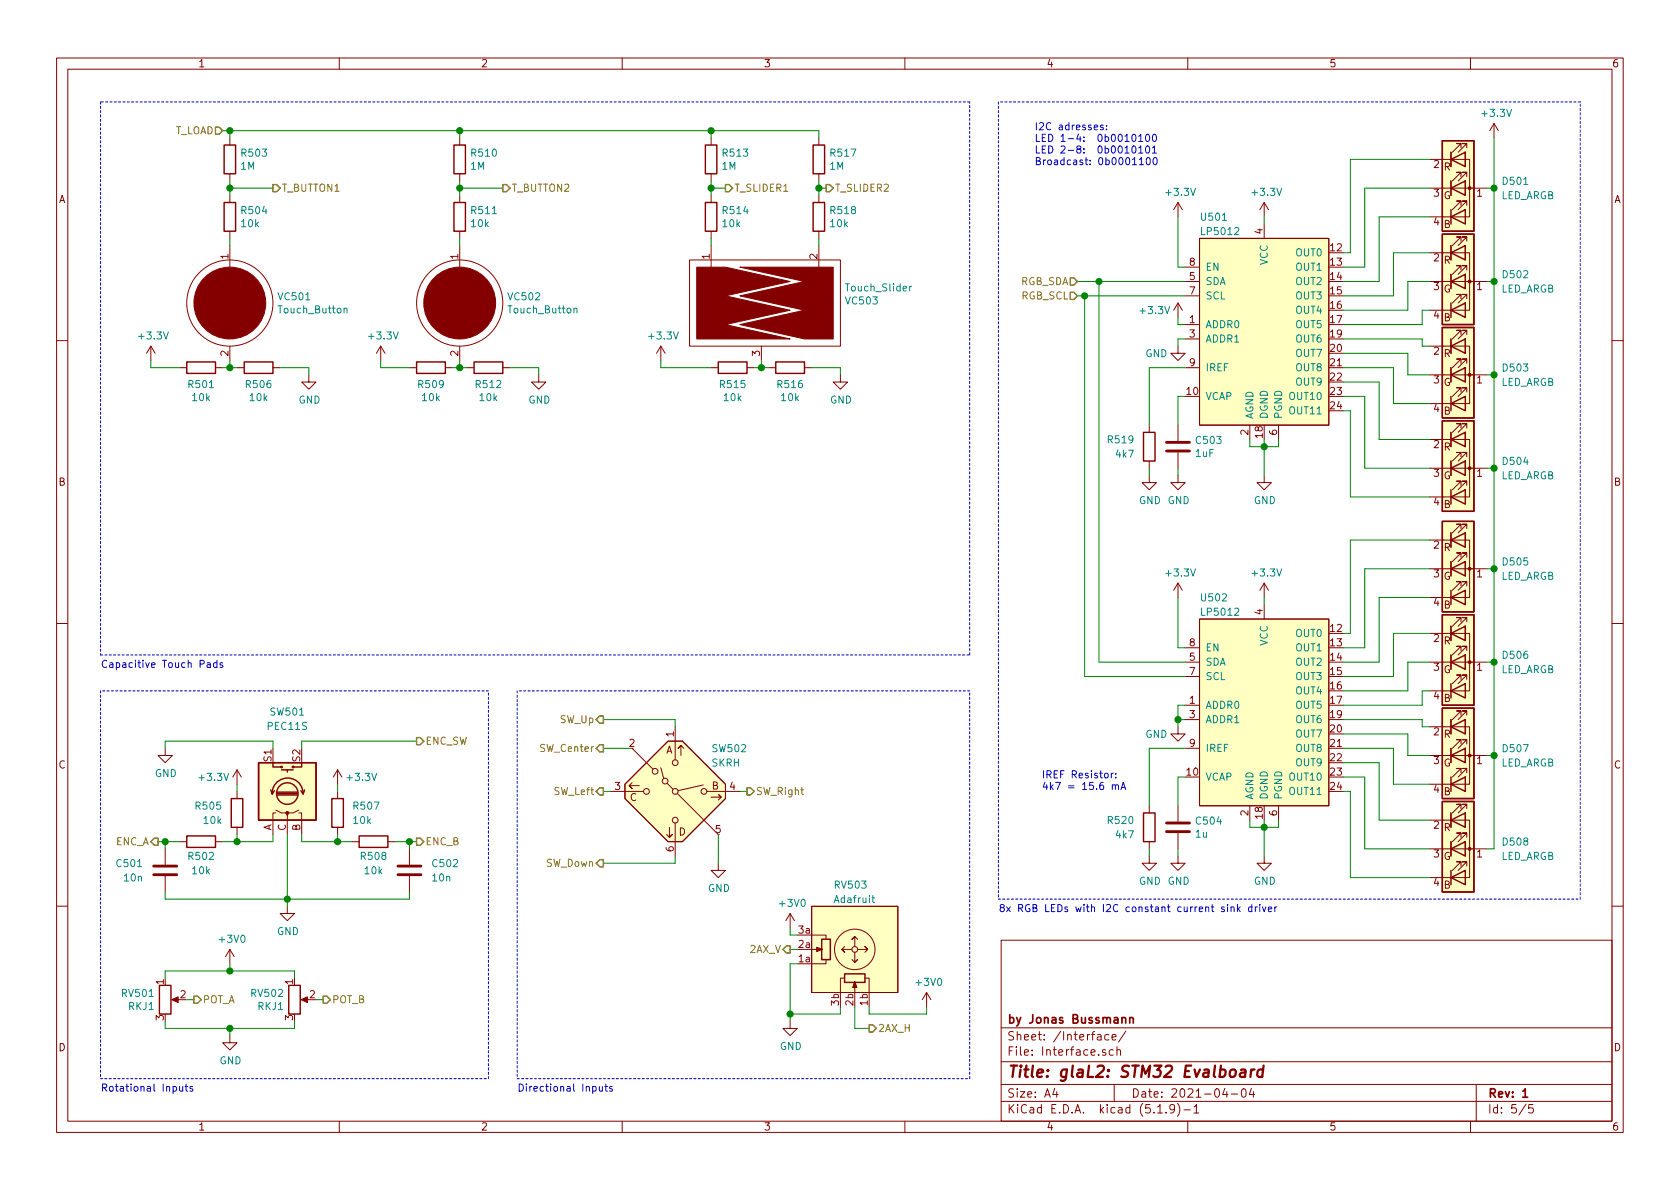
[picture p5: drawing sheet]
<svg xmlns="http://www.w3.org/2000/svg" width="297mm" height="210mm" viewBox="0 0 297 210" stroke-linecap="round" stroke-linejoin="round" font-family="sans-serif">
<defs><g id="words">
<text font-size="2.8" fill="#840000" x="178" y="190.5">Title: glaL2: STM32 Evalboard</text>
<g font-size="2.1" fill="#840000">
<text x="178" y="184">Sheet: /Interface/</text>
<text x="178" y="181">by Jonas Bussmann</text>
<text x="178" y="186.7">File: Interface.sch</text>
<text x="178" y="196.9">KiCad E.D.A. kicad (5.1.9)-1</text>
<text x="178" y="194.1">Size: A4</text>
<text x="200" y="194.1">Date: 2021-04-04</text>
<text x="263" y="194.1">Rev: 1</text>
<text x="263" y="196.9">Id: 5/5</text>
</g>
<g font-size="1.8" fill="#840000">
<text x="35" y="11.9">1</text>
<text x="85" y="11.9">2</text>
<text x="135" y="11.9">3</text>
<text x="185" y="11.9">4</text>
<text x="235" y="11.9">5</text>
<text x="285" y="11.9">6</text>
<text x="253.5" y="29.7">2</text>
<text x="10.4" y="35.9">A</text>
<text x="253.5" y="34.8">3</text>
<text x="255.2" y="35.2">G</text>
<text x="255.3" y="30.1">R</text>
<text x="261.1" y="34.8">1</text>
<text x="285.4" y="35.9">A</text>
<text x="223.3" y="41.4" transform="rotate(-90 223.3 41.4)">4</text>
<text x="253.5" y="39.9">4</text>
<text x="255.3" y="40.3">B</text>
<text x="40.4" y="45.8" transform="rotate(-90 40.4 45.8)">1</text>
<text x="81" y="45.8" transform="rotate(-90 81 45.8)">1</text>
<text x="125.5" y="45.8" transform="rotate(-90 125.5 45.8)">1</text>
<text x="144.5" y="45.8" transform="rotate(-90 144.5 45.8)">2</text>
<text x="210.3" y="47">8</text>
<text x="235.3" y="44.4">12</text>
<text x="235.3" y="47">13</text>
<text x="253.5" y="46.2">2</text>
<text x="255.3" y="46.7">R</text>
<text x="210.3" y="49.5">5</text>
<text x="210.3" y="52.1">7</text>
<text x="235.3" y="49.5">14</text>
<text x="235.3" y="52.1">15</text>
<text x="253.5" y="51.3">3</text>
<text x="255.2" y="51.7">G</text>
<text x="261.1" y="51.3">1</text>
<text x="210.3" y="57.1">1</text>
<text x="210.3" y="59.7">3</text>
<text x="235.3" y="54.6">16</text>
<text x="235.3" y="57.1">17</text>
<text x="235.3" y="59.7">19</text>
<text x="253.5" y="56.4">4</text>
<text x="255.3" y="56.8">B</text>
<text x="40.4" y="63" transform="rotate(-90 40.4 63)">2</text>
<text x="81" y="63" transform="rotate(-90 81 63)">2</text>
<text x="134.4" y="63" transform="rotate(-90 134.4 63)">3</text>
<text x="210.3" y="64.8">9</text>
<text x="235.3" y="62.2">20</text>
<text x="235.3" y="64.8">21</text>
<text x="253.5" y="62.7">2</text>
<text x="255.3" y="63.2">R</text>
<text x="209.9" y="69.8">10</text>
<text x="235.3" y="67.3">22</text>
<text x="235.3" y="69.8">23</text>
<text x="253.5" y="67.8">3</text>
<text x="255.2" y="68.2">G</text>
<text x="261.1" y="67.8">1</text>
<text x="220.7" y="76.9" transform="rotate(-90 220.7 76.9)">2</text>
<text x="223.3" y="77.4" transform="rotate(-90 223.3 77.4)">18</text>
<text x="225.8" y="76.9" transform="rotate(-90 225.8 76.9)">6</text>
<text x="235.3" y="72.4">24</text>
<text x="253.5" y="72.9">4</text>
<text x="255.3" y="73.3">B</text>
<text x="253.5" y="79.2">2</text>
<text x="255.3" y="79.7">R</text>
<text x="10.4" y="85.9">B</text>
<text x="253.5" y="84.3">3</text>
<text x="253.5" y="89.4">4</text>
<text x="255.2" y="84.8">G</text>
<text x="255.3" y="89.8">B</text>
<text x="261.1" y="84.3">1</text>
<text x="285.4" y="85.9">B</text>
<text x="253.5" y="97">2</text>
<text x="255.3" y="97.5">R</text>
<text x="253.5" y="102.1">3</text>
<text x="253.5" y="107.2">4</text>
<text x="255.2" y="102.5">G</text>
<text x="255.3" y="107.6">B</text>
<text x="261.1" y="102.1">1</text>
<text x="223.3" y="108.7" transform="rotate(-90 223.3 108.7)">4</text>
<text x="235.3" y="111.8">12</text>
<text x="253.5" y="113.5">2</text>
<text x="255.3" y="114">R</text>
<text x="210.3" y="116.8">5</text>
<text x="210.3" y="119.4">7</text>
<text x="210.3" y="114.3">8</text>
<text x="235.3" y="114.3">13</text>
<text x="235.3" y="116.8">14</text>
<text x="235.3" y="119.4">15</text>
<text x="253.5" y="118.6">3</text>
<text x="255.2" y="119">G</text>
<text x="261.1" y="118.6">1</text>
<text x="210.3" y="124.5">1</text>
<text x="235.3" y="121.9">16</text>
<text x="235.3" y="124.5">17</text>
<text x="253.5" y="123.7">4</text>
<text x="255.3" y="124.1">B</text>
<text x="119.1" y="130.3" transform="rotate(-90 119.1 130.3)">1</text>
<text x="210.3" y="127">3</text>
<text x="235.3" y="127">19</text>
<text x="235.3" y="129.5">20</text>
<text x="253.5" y="130">2</text>
<text x="255.3" y="130.5">R</text>
<text x="10.4" y="135.9">C</text>
<text x="48" y="134.7" transform="rotate(-90 48 134.7)">S1</text>
<text x="53.1" y="134.7" transform="rotate(-90 53.1 134.7)">S2</text>
<text x="111.3" y="132.1">2</text>
<text x="117.7" y="133.3">A</text>
<text x="209.9" y="137.2">10</text>
<text x="210.3" y="132.1">9</text>
<text x="235.3" y="132.1">21</text>
<text x="235.3" y="134.6">22</text>
<text x="235.3" y="137.2">23</text>
<text x="253.5" y="135.1">3</text>
<text x="255.2" y="135.6">G</text>
<text x="261.1" y="135.1">1</text>
<text x="285.4" y="135.9">C</text>
<text x="108.7" y="139.7">3</text>
<text x="111.4" y="141.7">C</text>
<text x="125.9" y="139.6">B</text>
<text x="129.1" y="139.7">4</text>
<text x="235.3" y="139.7">24</text>
<text x="253.5" y="140.2">4</text>
<text x="255.3" y="140.6">B</text>
<text x="48" y="146.9" transform="rotate(-90 48 146.9)">A</text>
<text x="50.5" y="146.9" transform="rotate(-90 50.5 146.9)">C</text>
<text x="53.1" y="146.9" transform="rotate(-90 53.1 146.9)">B</text>
<text x="120" y="147.7">D</text>
<text x="126.5" y="147.3">5</text>
<text x="220.7" y="144.2" transform="rotate(-90 220.7 144.2)">2</text>
<text x="223.3" y="144.7" transform="rotate(-90 223.3 144.7)">18</text>
<text x="225.8" y="144.2" transform="rotate(-90 225.8 144.2)">6</text>
<text x="253.5" y="146.6">2</text>
<text x="255.3" y="147">R</text>
<text x="119.1" y="150.6" transform="rotate(-90 119.1 150.6)">6</text>
<text x="253.5" y="151.6">3</text>
<text x="255.2" y="152.1">G</text>
<text x="261.1" y="151.6">1</text>
<text x="253.5" y="156.7">4</text>
<text x="255.3" y="157.1">B</text>
<text x="141.3" y="167.6">2a</text>
<text x="141.3" y="165.1">3a</text>
<text x="141.3" y="170.2">1a</text>
<text x="29" y="174.1" transform="rotate(-90 29 174.1)">1</text>
<text x="31.9" y="176.5">2</text>
<text x="51.8" y="174.1" transform="rotate(-90 51.8 174.1)">1</text>
<text x="54.8" y="176.5">2</text>
<text x="148.3" y="177.8" transform="rotate(-90 148.3 177.8)">3b</text>
<text x="150.9" y="177.8" transform="rotate(-90 150.9 177.8)">2b</text>
<text x="153.4" y="177.8" transform="rotate(-90 153.4 177.8)">1b</text>
<text x="10.4" y="185.9">D</text>
<text x="29" y="180.4" transform="rotate(-90 29 180.4)">3</text>
<text x="51.8" y="180.4" transform="rotate(-90 51.8 180.4)">3</text>
<text x="285.4" y="185.9">D</text>
<text x="35" y="199.9">1</text>
<text x="85" y="199.9">2</text>
<text x="135" y="199.9">3</text>
<text x="185" y="199.9">4</text>
<text x="235" y="199.9">5</text>
<text x="285" y="199.9">6</text>
</g>
<g font-size="1.8" fill="#848400">
<text x="30.8" y="23.7">T_LOAD</text>
<text x="49.8" y="33.9">T_BUTTON1</text>
<text x="90.4" y="33.9">T_BUTTON2</text>
<text x="129.8" y="33.9">T_SLIDER1</text>
<text x="147.6" y="33.9">T_SLIDER2</text>
<text x="180.3" y="50.4">RGB_SDA</text>
<text x="180.5" y="53">RGB_SCL</text>
<text x="75.2" y="131.7">ENC_SW</text>
<text x="99" y="127.9">SW_Up</text>
<text x="95.7" y="133">SW_Center</text>
<text x="98.1" y="140.6">SW_Left</text>
<text x="133.6" y="140.6">SW_Right</text>
<text x="20.4" y="149.5">ENC_A</text>
<text x="75.2" y="149.5">ENC_B</text>
<text x="96.5" y="153.3">SW_Down</text>
<text x="132.6" y="168.5">2AX_V</text>
<text x="35.8" y="177.4">POT_A</text>
<text x="58.7" y="177.4">POT_B</text>
<text x="155.2" y="182.5">2AX_H</text>
</g>
<g font-size="1.8" fill="#0000c2">
<text x="182.9" y="23">I2C adresses:</text>
<text x="182.9" y="25.1">LED 1-4: 0b0010100</text>
<text x="182.9" y="27.1">LED 2-8: 0b0010101</text>
<text x="182.9" y="29.2">Broadcast: 0b0001100</text>
<text x="17.8" y="118.1">Capacitive Touch Pads</text>
<text x="184.1" y="137.6">IREF Resistor:</text>
<text x="184.1" y="139.7">4k7 = 15.6 mA</text>
<text x="176.5" y="161.3">8x RGB LEDs with I2C constant current sink driver</text>
<text x="17.8" y="193">Rotational Inputs</text>
<text x="91.4" y="193">Directional Inputs</text>
</g>
<g font-size="1.8" fill="#008484">
<text x="262.2" y="20.7">+3.3V</text>
<text x="42.8" y="27.7">R503</text>
<text x="83.5" y="27.7">R510</text>
<text x="127.9" y="27.7">R513</text>
<text x="147" y="27.7">R517</text>
<text x="42.6" y="30">1M</text>
<text x="83.2" y="30">1M</text>
<text x="127.7" y="30">1M</text>
<text x="146.7" y="30">1M</text>
<text x="206.3" y="34.6">+3.3V</text>
<text x="221.6" y="34.6">+3.3V</text>
<text x="265.3" y="35.2">LED_ARGB</text>
<text x="265.8" y="32.7">D501</text>
<text x="42.7" y="40.2">10k</text>
<text x="42.8" y="37.9">R504</text>
<text x="83.4" y="40.2">10k</text>
<text x="83.5" y="37.9">R511</text>
<text x="127.8" y="40.2">10k</text>
<text x="127.9" y="37.9">R514</text>
<text x="146.9" y="40.2">10k</text>
<text x="147" y="37.9">R518</text>
<text x="212.5" y="39">U501</text>
<text x="212.6" y="41.6">LP5012</text>
<text x="213.1" y="47.9">EN</text>
<text x="224.2" y="46.9" transform="rotate(-90 224.2 46.9)">VCC</text>
<text x="229.2" y="45.3">OUT0</text>
<text x="229.2" y="47.9">OUT1</text>
<text x="49.4" y="53.1">VC501</text>
<text x="90" y="53.1">VC502</text>
<text x="149.7" y="53.8">VC503</text>
<text x="149.8" y="51.5">Touch_Slider</text>
<text x="213.1" y="50.4">SDA</text>
<text x="213.1" y="53">SCL</text>
<text x="229.2" y="50.4">OUT2</text>
<text x="229.2" y="53">OUT3</text>
<text x="265.3" y="51.7">LED_ARGB</text>
<text x="265.8" y="49.2">D502</text>
<text x="49.4" y="55.4">Touch_Button</text>
<text x="90" y="55.4">Touch_Button</text>
<text x="201.8" y="55.5">+3.3V</text>
<text x="213.1" y="58">ADDR0</text>
<text x="229.2" y="55.5">OUT4</text>
<text x="229.2" y="58">OUT5</text>
<text x="24.7" y="60">+3.3V</text>
<text x="65.4" y="60">+3.3V</text>
<text x="114.9" y="60">+3.3V</text>
<text x="202.5" y="63.2">GND</text>
<text x="213.1" y="60.6">ADDR1</text>
<text x="213.1" y="65.7">IREF</text>
<text x="229.2" y="60.6">OUT6</text>
<text x="229.2" y="63.1">OUT7</text>
<text x="229.2" y="65.7">OUT8</text>
<text x="265.8" y="65.7">D503</text>
<text x="33.5" y="68.6">R501</text>
<text x="34.1" y="70.9">10k</text>
<text x="43.6" y="68.6">R506</text>
<text x="44.2" y="70.9">10k</text>
<text x="52.8" y="71.4">GND</text>
<text x="74.1" y="68.6">R509</text>
<text x="74.7" y="70.9">10k</text>
<text x="84.3" y="68.6">R512</text>
<text x="84.9" y="70.9">10k</text>
<text x="93.4" y="71.4">GND</text>
<text x="127.4" y="68.6">R515</text>
<text x="128.1" y="70.9">10k</text>
<text x="137.6" y="68.6">R516</text>
<text x="138.2" y="70.9">10k</text>
<text x="146.8" y="71.4">GND</text>
<text x="213.1" y="70.7">VCAP</text>
<text x="228.2" y="70.7">OUT10</text>
<text x="229.2" y="68.2">OUT9</text>
<text x="265.3" y="68.2">LED_ARGB</text>
<text x="221.6" y="74.2" transform="rotate(-90 221.6 74.2)">AGND</text>
<text x="224.2" y="74.2" transform="rotate(-90 224.2 74.2)">DGND</text>
<text x="226.7" y="74.2" transform="rotate(-90 226.7 74.2)">PGND</text>
<text x="228.2" y="73.3">OUT11</text>
<text x="196" y="78.4">R519</text>
<text x="197.4" y="80.9">4k7</text>
<text x="211.4" y="80.8">1uF</text>
<text x="211.6" y="78.5">C503</text>
<text x="265.8" y="82.2">D504</text>
<text x="201.4" y="89.1">GND GND</text>
<text x="221.7" y="89.1">GND</text>
<text x="265.3" y="84.8">LED_ARGB</text>
<text x="206.3" y="101.9">+3.3V</text>
<text x="221.6" y="101.9">+3.3V</text>
<text x="265.8" y="100">D505</text>
<text x="212.5" y="106.3">U502</text>
<text x="265.3" y="102.5">LED_ARGB</text>
<text x="212.6" y="108.9">LP5012</text>
<text x="229.2" y="112.6">OUT0</text>
<text x="213.1" y="117.7">SDA</text>
<text x="213.1" y="115.2">EN</text>
<text x="224.2" y="114.2" transform="rotate(-90 224.2 114.2)">VCC</text>
<text x="229.2" y="115.2">OUT1</text>
<text x="229.2" y="117.7">OUT2</text>
<text x="265.3" y="119">LED_ARGB</text>
<text x="265.8" y="116.5">D506</text>
<text x="213.1" y="125.3">ADDR0</text>
<text x="213.1" y="120.3">SCL</text>
<text x="229.2" y="120.3">OUT3</text>
<text x="229.2" y="122.8">OUT4</text>
<text x="229.2" y="125.3">OUT5</text>
<text x="47.4" y="129.1">PEC11S</text>
<text x="47.9" y="126.5">SW501</text>
<text x="202.5" y="130.5">GND</text>
<text x="213.1" y="127.9">ADDR1</text>
<text x="229.2" y="127.9">OUT6</text>
<text x="229.2" y="130.4">OUT7</text>
<text x="27.4" y="137.4">GND</text>
<text x="125.9" y="135.6">SKRH</text>
<text x="126.1" y="133">SW502</text>
<text x="213.1" y="133">IREF</text>
<text x="229.2" y="133">OUT8</text>
<text x="229.2" y="135.5">OUT9</text>
<text x="265.3" y="135.6">LED_ARGB</text>
<text x="265.8" y="133">D507</text>
<text x="34.7" y="143.2">R505</text>
<text x="35.4" y="138.1">+3.3V</text>
<text x="61.5" y="138.1">+3.3V</text>
<text x="62.6" y="143.2">R507</text>
<text x="213.1" y="138">VCAP</text>
<text x="221.6" y="141.5" transform="rotate(-90 221.6 141.5)">AGND</text>
<text x="224.2" y="141.5" transform="rotate(-90 224.2 141.5)">DGND</text>
<text x="226.7" y="141.5" transform="rotate(-90 226.7 141.5)">PGND</text>
<text x="228.2" y="138">OUT10</text>
<text x="228.2" y="140.6">OUT11</text>
<text x="36.1" y="145.7">10k</text>
<text x="62.6" y="145.7">10k</text>
<text x="196" y="145.7">R520</text>
<text x="197.4" y="148.3">4k7</text>
<text x="211.4" y="148.1">1u</text>
<text x="211.6" y="145.8">C504</text>
<text x="265.8" y="149.5">D508</text>
<text x="20.8" y="153.3">C501</text>
<text x="22" y="155.9">10n</text>
<text x="33.5" y="152.1">R502</text>
<text x="34.1" y="154.6">10k</text>
<text x="63.9" y="152.1">R508</text>
<text x="64.6" y="154.6">10k</text>
<text x="76.5" y="155.9">10n</text>
<text x="76.6" y="153.3">C502</text>
<text x="265.3" y="152.1">LED_ARGB</text>
<text x="125.2" y="157.7">GND</text>
<text x="138" y="160.4">+3V0</text>
<text x="147.7" y="157.1">RV503</text>
<text x="147.7" y="159.7">Adafruit</text>
<text x="201.4" y="156.5">GND GND</text>
<text x="221.7" y="156.5">GND</text>
<text x="38.9" y="166.7">+3V0</text>
<text x="49" y="165.3">GND</text>
<text x="21.7" y="176.3">RV501</text>
<text x="22.7" y="178.6">RKJ1</text>
<text x="44.5" y="176.3">RV502</text>
<text x="45.6" y="178.6">RKJ1</text>
<text x="162.1" y="174.3">+3V0</text>
<text x="137.9" y="185.7">GND</text>
<text x="38.8" y="188.2">GND</text>
</g>
</g></defs>
<g fill="none" stroke="#840000" stroke-width=".18">
<path d="M10 10.3h277v189.9h-277zM12 12.2h273v186.1h-273zM60 10.3v1.9M110 10.3v1.9M160 10.3v1.9M210 10.3v1.9M260 10.3v1.9M40.6 24.4v1.2M40.6 30.7v1.3M40.6 34.5v1.3M81.3 24.4v1.2M81.3 30.7v1.3"/>
<path d="M81.3 34.5v1.3M125.7 24.4v1.2M125.7 30.7v1.3M125.7 34.5v1.3M144.8 24.4v1.2M144.8 30.7v1.3M144.8 34.5v1.3M208.3 35.8v2.5M208.3 35.8l-.8 1.3M208.3 35.8l.7 1.3M223.5 35.8l-.7 1.3M223.5 35.8v2.5"/>
<path d="M223.5 39.6v2.6M223.5 35.8l.8 1.3M252.7 28.2h7.1v10.1h-7.1M252.7 33.3h10.2M256.5 32v2.5M256.5 26.9v2.6M258.3 36.3v-.7h-.7h.7l-1.5 1.5M258.3 31.2v-.7h-.7h.7l-1.5 1.5M258.3 26.2v-.8h-.7h.7l-1.5 1.5M259.1 32v2.5zM259.1 32h.1M259.1 26.9v2.6z"/>
<path d="M259.1 26.9h.1M259.3 36.3v-.7h-.7h.7l-1.5 1.5M259.3 31.2v-.7h-.7h.7l-1.5 1.5M259.3 26.2v-.8h-.7h.7l-1.5 1.5M264.2 21.8l-.8 1.3M264.2 21.8v2.6M264.2 21.8l.7 1.3M40.6 40.9v1.3M40.6 43.4v3.8M81.3 40.9v1.3M81.3 43.4v3.8M121.9 46h26.7v15.2h-26.7z"/>
<path d="M125.7 40.9v1.3M125.7 43.4v3.8M144.8 40.9v1.3M144.8 43.4v3.8M208.3 53.6v2.5M208.3 53.6l-.8 1.3M208.3 53.6l.7 1.3M209.5 49.8h2.6M209.5 57.4h2.6M209.5 59.9h2.6M209.5 52.3h2.6M209.5 47.2h2.6"/>
<path d="M212.1 42.2h22.8v33h-22.8zM252.7 44.7h7.1v10.2h-7.1M252.7 49.8h10.2M256.5 59.9v2.6M256.5 48.5v2.5M256.5 43.4v2.6M258.3 59.2v-.8h-.7h.7l-1.5 1.5M258.3 52.8v-.7h-.7h.7l-1.5 1.5M258.3 47.7v-.7h-.7h.7l-1.5 1.5M258.3 42.7v-.8h-.7h.7l-1.5 1.5M259.1 59.9v2.6zM259.1 59.9h.1"/>
<path d="M259.1 48.5v2.5zM259.1 48.5h.1M259.1 43.4v2.6zM259.1 43.4h.1M259.3 59.2v-.8h-.7h.7l-1.5 1.5M259.3 52.8v-.7h-.7h.7l-1.5 1.5M259.3 47.7v-.7h-.7h.7l-1.5 1.5M259.3 42.7v-.8h-.7h.7l-1.5 1.5M10 60.2h2M26.7 61.2l-.8 1.3M26.7 61.2v2.5M26.7 61.2l.7 1.3"/>
<path d="M31.7 65h1.3M38.1 65h1.3M40.6 61.2v2.5M41.9 65h1.3M48.3 65h1.2M54.6 66.3v1.3h1.3l-1.3 1.2-1.3-1.2h1.3M67.3 61.2l-.8 1.3M67.3 61.2v2.5M67.3 61.2l.8 1.3M72.4 65h1.3M78.7 65h1.3M81.3 61.2v2.5"/>
<path d="M82.5 65h1.3M88.9 65h1.3M95.2 66.3v1.3h1.3l-1.3 1.2-1.2-1.2h1.2M116.8 61.2l-.7 1.3M116.8 61.2v2.5M116.8 61.2l.8 1.3M125.7 65h1.3M132.1 65h1.2M134.6 61.2v2.5M135.9 65h1.3M142.2 65h1.3M148.6 66.3v1.3h1.3l-1.3 1.2-1.3-1.2h1.3"/>
<path d="M203.2 75.2v1.2M208.3 61.2v1.3h1.2l-1.2 1.2-1.3-1.2h1.3M208.3 75.2v2.8M209.5 65h2.6M221 75.2v2.5M226.1 75.2v2.5M252.7 77.7h7.1v10.2h-7.1M252.7 61.2h7.1v10.2h-7.1M252.7 66.3h10.2M256.5 76.4v2.6M256.5 65v2.6M258.3 75.7v-.8h-.7h.7l-1.5 1.5"/>
<path d="M258.3 69.3v-.7h-.7h.7l-1.5 1.5M258.3 64.3v-.8h-.7h.7l-1.5 1.5M259.1 76.4v2.6zM259.1 76.4h.1M259.1 65v2.6zM259.1 65h.1M259.3 75.7v-.8h-.7h.7l-1.5 1.5M259.3 69.3v-.7h-.7h.7l-1.5 1.5M259.3 64.3v-.8h-.7h.7l-1.5 1.5M285 60.2h2M203.2 84.1v1.2h1.3l-1.3 1.3-1.3-1.3h1.3M203.2 81.5v1.3"/>
<path d="M208.3 84.1v1.2h1.2l-1.2 1.3-1.3-1.3h1.3M208.3 80v2.8M223.5 84.1v1.2h1.3l-1.3 1.3-1.3-1.3h1.3M252.7 95.5h7.1v10.2h-7.1M252.7 82.8h10.2M256.5 99.3v2.5M256.5 94.2v2.6M256.5 81.5v2.6M258.3 98.5v-.7h-.7h.7l-1.5 1.5M258.3 93.5v-.8h-.7h.7l-1.5 1.5M258.3 85.8v-.7h-.7h.7l-1.5 1.5M258.3 80.8v-.8h-.7h.7l-1.5 1.5"/>
<path d="M259.1 99.3v2.5zM259.1 99.3h.1M259.1 94.2v2.6zM259.1 94.2h.1M259.1 81.5v2.6zM259.1 81.5h.1M259.3 98.5v-.7h-.7h.7l-1.5 1.5M259.3 93.5v-.8h-.7h.7l-1.5 1.5M259.3 85.8v-.7h-.7h.7l-1.5 1.5M259.3 80.8v-.8h-.7h.7l-1.5 1.5M10 110.3h2M208.3 103.1v2.6"/>
<path d="M208.3 103.1l-.8 1.3M208.3 103.1l.7 1.3M209.5 117.1h2.6M209.5 119.6h2.6M209.5 114.5h2.6M212.1 109.5h22.8v33h-22.8zM223.5 103.1v2.6M223.5 106.9v2.6M223.5 103.1l-.7 1.3M223.5 103.1l.8 1.3M252.7 112h7.1v10.2h-7.1M252.7 100.6h10.2"/>
<path d="M252.7 117.1h10.2M256.5 115.8v2.6M256.5 110.7v2.6M258.3 103.6v-.7h-.7h.7l-1.5 1.5M258.3 115.1v-.8h-.7h.7l-1.5 1.5M258.3 110v-.8h-.7h.7l-1.5 1.5M259.1 115.8v2.6zM259.1 115.8h.1M259.1 110.7v2.6zM259.1 110.7h.1M259.3 103.6v-.7h-.7h.7l-1.5 1.5M259.3 115.1v-.8h-.7h.7l-1.5 1.5"/>
<path d="M259.3 110v-.8h-.7h.7l-1.5 1.5M285 110.3h2M29.2 132.3v1.3h1.3l-1.3 1.3-1.3-1.3h1.3M41.9 136.1l-.8 1.3M41.9 136.1v2.6M41.9 139.9v1.3M41.9 136.1l.8 1.3M59.7 136.1l-.8 1.3M59.7 136.1v2.6M59.7 139.9v1.3M59.7 136.1l.8 1.3M107.9 139.9h5.9"/>
<path d="M110.5 138.7l7.6-7.6h2.5l7.7 7.6v2.5l-7.7 7.6h-2.5l-7.6-7.6zM111.8 138.4l-.5 .5 .5 .5-.5-.5h1.7M111.8 132.3l3.6 3.7M116.8 135.8l.5 1.9M118 138.6l1 1M119.4 128.5v5.9M120.9 132.3l-.5-.5-.5 .5 .5-.5v1.8M124.3 138.8l-4.4 1M125 139.9h5.8M208.3 128.5v1.3h1.2l-1.2 1.3-1.3-1.3h1.3M209.5 124.7h2.6M209.5 127.2h2.6"/>
<path d="M209.5 132.3h2.6M252.7 128.5h7.1v10.2h-7.1M252.7 133.6h10.2M256.5 132.3v2.6M256.5 127.2v2.6M258.3 120.1v-.7h-.7h.7l-1.5 1.5M258.3 136.6v-.7h-.7h.7l-1.5 1.5M258.3 131.6v-.8h-.7h.7l-1.5 1.5M258.3 126.5v-.8h-.7h.7l-1.5 1.5M259.1 132.3v2.6zM259.1 132.3h.1M259.1 127.2v2.6z"/>
<path d="M259.1 127.2h.1M259.3 120.1v-.7h-.7h.7l-1.5 1.5M259.3 136.6v-.7h-.7h.7l-1.5 1.5M259.3 131.6v-.8h-.7h.7l-1.5 1.5M259.3 126.5v-.8h-.7h.7l-1.5 1.5M29.2 150.1v2.8M29.2 154.9v2.8M31.7 148.8h1.3M38.1 148.8h1.3M41.9 146.3v1.3M48.8 143.8h-.5v3.8M48.8 143.3l1 .5h1v.5"/>
<path d="M52.8 143.8h.5v3.8M52.8 143.3l-1 .5h-1v3.8M59.7 146.3v1.3M62.2 148.8h1.3M68.6 148.8h1.2M72.4 150.1v2.8M72.4 154.9v2.8M118.4 146.3v1.8l.5-.5-.5 .5-.5-.5M119.4 145.5v5.9M119.8 140.4l7.2 7.2M125.7 141h1.8l-.5-.5 .5 .5-.5 .5M127 152.6v1.3h1.3l-1.3 1.3-1.3-1.3h1.3"/>
<path d="M203.2 151.4v1.2h1.3l-1.3 1.3-1.3-1.3h1.3M203.2 142.5v1.3M203.2 148.8v1.3M208.3 151.4v1.2h1.2l-1.2 1.3-1.3-1.3h1.3M208.3 142.5v2.8M208.3 147.3v2.8M221 142.5v2.5M223.5 151.4v1.2h1.3l-1.3 1.3-1.3-1.3h1.3M226.1 142.5v2.5M252.7 145h7.1v10.2h-7.1M252.7 150.1h10.2M256.5 148.8v2.6"/>
<path d="M256.5 143.8v2.5M258.3 153.2v-.8h-.7h.7l-1.5 1.5M258.3 148.1v-.8h-.7h.7l-1.5 1.5M258.3 143v-.8h-.7h.7l-1.5 1.6M259.1 148.8v2.6zM259.1 148.8h.1M259.1 143.8v2.5zM259.1 143.8h.1M259.3 153.2v-.8h-.7h.7l-1.5 1.5M259.3 148.1v-.8h-.7h.7l-1.5 1.5M259.3 143v-.8h-.7h.7l-1.5 1.6M10 160.2h2"/>
<path d="M30.7 176.8h1M40.6 167.9v2.5M40.6 167.9l-.7 1.3M40.6 167.9l.8 1.3M50.8 160.3v1.2h1.3l-1.3 1.3-1.3-1.3h1.3M53.6 176.8h1M139.7 161.5l-.8 1.3M139.7 161.5v2.6M139.7 161.5l.8 1.3M143.5 160.3h15.2v15.2h-15.2zM143.5 165.3h2.5v.8M143.5 167.9h1"/>
<path d="M146 169.7v.7h-2.5M149.4 173h-.8v2.5M149.4 167.4l-.6 .5 .6 .5-.6-.5h1.8M151.1 168.4v1.8l.5-.5-.5 .5-.5-.5M151.1 174.5v1M151.6 166.1l-.5-.5-.5 .5 .5-.5v1.8M151.6 167.9h1.8l-.5-.5 .5 .5-.5 .5M152.9 173h.8v2.5M163.8 175.5l-.7 1.3M163.8 175.5v2.5M163.8 175.5l.8 1.3M177 166.3h108v32h-108z"/>
<path d="M285 160.2h2M40.6 183.1v1.3h1.3l-1.3 1.3-1.2-1.3h1.2M60 198.3v1.9M110 198.3v1.9M139.7 180.6v1.3h1.3l-1.3 1.2-1.3-1.2h1.3M160 198.3v1.9M177 194.8h108M177 191.8h108M177 187.8h108M177 181.8h108M186.5 192.5l-.4 1h1M186.8 193v1"/>
<path d="M194.1 183h.5l.1 .9M194.7 183.3l-.5 .1a.29 .29 0 0 0-.2 .2 .29 .29 0 0 0 .2 .3l.5-.1M195.5 185.7l-.4-.1-.2 .2 .1 .2 .5 .2v.3h-.6M196.1 183l-.5-.1-.3 .3 .1 .6 .2 .1 .5-.1M196.6 183.4l.7-.1v-.3l-.5-.1-.2 .2 .1 .7h.6M196.8 185.7l-.4-.1-.3 .3 .1 .6 .2 .1 .4-.1M197 191.8v3M197.5 185.7l.2-.1 .3 .1 .1 .9M197.5 185.1v1.5M199.1 182.3l-1.3 2M204.7 196.8h.8M206.2 196.7v.1"/>
<path d="M207.7 196l-.1 .1a.48 .48 0 0 1-.6 .1l-.2-.2 .2-.6a.48 .48 0 0 1 .6 .1 1.27 1.27 0 0 1-.2 1.2l-.4 .1M208.2 195.1a1.71 1.71 0 0 1 0 2.3M209.3 196.3h1.2M210 198.3v1.9M211.1 195.8l.4-.5v1.5M211.1 196.8h.9M216.6 192.5l-.4 1h.9M216.9 193v1M217.7 193.5h1.1M219.6 192.7l.4-.2a.94 .94 0 0 1 0 1.5 .82 .82 0 0 1-.4-1.3zM221.3 192.5l-.4 1h.9M221.6 193v1"/>
<path d="M260 198.3v1.9M261 191.8v6.5M269.8 195.2l-1.2 2M271 195.3h-.7v.7l.2-.1 .5 .1 .1 .2-.1 .5-.2 .1-.5-.1"/>
<circle cx="40.6" cy="53.6" r="7.6"/>
<circle cx="81.3" cy="53.6" r="7.6"/>
<circle cx="114.3" cy="139.9" r=".51"/>
<circle cx="115.8" cy="136.4" r=".51"/>
<circle cx="117.6" cy="138.1" r=".51"/>
<circle cx="119.4" cy="139.9" r=".51"/>
<circle cx="119.4" cy="134.9" r=".51"/>
<circle cx="124.5" cy="139.9" r=".51"/>
<circle cx="119.4" cy="145" r=".51"/>
<circle cx="151.1" cy="167.9" r="3.6"/>
<circle cx="151.1" cy="167.9" r=".51"/>
</g>
<path d="M199.7 179.9v1M198.4 180.1l.1-.1a.37 .37 0 0 1 .5 .1v.8M199.7 180.1l.2-.2 .4 .1 .1 .9M269.2 193l.5-.5v1.5M269.2 194h.9" fill="none" stroke="#840000" stroke-width=".3"/>
<path d="M219.4 189.2h.8l-.1 1.2M220.2 189.6l-.6 .1a.4 .4 0 0 0-.4 .3 .4 .4 0 0 0 .3 .4l.6-.1M221.2 189.1l-.1 1.3M221.8 189.1a.55 .55 0 0 0-.6 .4M223.3 189.2a.73 .73 0 0 0-.8 .1l-.2 .8 .1 .2 .2 .1 .6-.1M223.4 188.4l-.2 2" fill="none" stroke="#840000" stroke-width=".41"/>
<g fill="none" stroke="#840000" stroke-width=".25">
<path d="M39.6 25.6h2.1v5.1h-2.1zM39.6 35.8h2.1v5.1h-2.1zM80.3 35.8h2v5.1h-2zM80.3 25.6h2v5.1h-2zM124.7 25.6h2v5.1h-2zM124.7 35.8h2v5.1h-2zM143.8 35.8h2v5.1h-2zM143.8 25.6h2v5.1h-2zM255 24.9h5.6v16h-5.6zM256.5 38.3l2.6-1.2v2.5zM256.5 33.3l2.6-1.3v2.5zM256.5 28.2l2.6-1.3v2.6z"/>
<path d="M256.5 26.9v2.6M256.5 32v2.5M256.5 37.1v2.5M255 57.9h5.6v16h-5.6zM255 41.4h5.6v16h-5.6zM256.5 54.9l2.6-1.3v2.5zM256.5 49.8l2.6-1.3v2.5zM256.5 44.7l2.6-1.3v2.6zM256.5 43.4v2.6M256.5 48.5v2.5M256.5 53.6v2.5M256.5 59.9v2.6"/>
<path d="M33 64h5.1v2h-5.1zM43.2 64h5.1v2h-5.1zM73.7 64h5v2h-5zM83.8 64h5.1v2h-5.1zM127 64h5.1v2h-5.1zM137.2 64h5v2h-5zM202.2 76.4h2v5.1h-2zM255 74.4h5.6v16h-5.6zM256.5 77.7l2.6-1.3v2.6zM256.5 71.4l2.6-1.3v2.5zM256.5 66.3l2.6-1.3v2.6zM256.5 61.2l2.6-1.3v2.6z"/>
<path d="M256.5 65v2.6M256.5 70.1v2.5M256.5 76.4v2.6M255 92.2h5.6v16h-5.6zM256.5 95.5l2.6-1.3v2.6zM256.5 87.9l2.6-1.3v2.5zM256.5 82.8l2.6-1.3v2.6zM256.5 81.5v2.6M256.5 86.6v2.5M256.5 94.2v2.6M256.5 99.3v2.5M255 108.7h5.6v16h-5.6z"/>
<path d="M256.5 105.7l2.6-1.3v2.5zM256.5 100.6l2.6-1.3v2.5zM256.5 117.1l2.6-1.3v2.6zM256.5 112l2.6-1.3v2.6zM256.5 104.4v2.5M256.5 110.7v2.6M256.5 115.8v2.6M45.7 134.9h10.2v10.1h-10.2zM47.9 139.7l.2 .8 .4-.7M48.3 134.9v.7h1.5M49.8 136.1h2M50.8 136.1v.4"/>
<path d="M53.3 134.9v.7h-1.5M53.8 139.7l-.2 .8-.4-.7M255 125.2h5.6v16h-5.6zM256.5 122.2l2.6-1.3v2.5zM256.5 138.7l2.6-1.3v2.5zM256.5 133.6l2.6-1.3v2.6zM256.5 128.5l2.6-1.3v2.6zM256.5 120.9v2.5M256.5 127.2v2.6M256.5 132.3v2.6M256.5 137.4v2.5M33 147.8h5.1v2.1h-5.1z"/>
<path d="M40.9 141.2h2v5.1h-2zM48.1 140.3a2.74 2.74 0 0 1 2.8-2.7 2.74 2.74 0 0 1 2.7 2.7M49 140.6h3.6M49 140.3h3.6M49 140.1h3.6M58.7 141.2h2v5.1h-2zM63.5 147.8h5.1v2.1h-5.1zM202.2 143.8h2v5h-2zM255 141.7h5.6v16h-5.6zM256.5 155.2l2.6-1.3v2.6zM256.5 150.1l2.6-1.3v2.6zM256.5 145l2.6-1.2v2.5z"/>
<path d="M256.5 143.8v2.5M256.5 148.8v2.6M256.5 153.9v2.6M28.2 174.2h2v5.1h-2zM51.1 174.2h2v5.1h-2zM145.3 166.1h1.5v3.6h-1.5zM149.3 172.2h3.6v1.5h-3.6z"/>
<circle cx="49.8" cy="135.6" r=".13"/>
<circle cx="51.8" cy="135.6" r=".13"/>
<circle cx="50.8" cy="140.3" r="1.9"/>
</g>
<g fill="#840000" stroke="#840000" stroke-width=".18">
<path d="M123.2 47.2h5.1l11.4 2.6-11.4 2.5 11.4 2.6-11.4 2.5 11.4 2.5h-16.5z"/>
<path d="M130.8 47.2h16.5v12.7h-5.1l-11.4-2.5 11.4-2.5-11.4-2.6 11.4-2.5z"/>
<path d="M30.4 176.8l1.1-.5v1z"/>
<path d="M53.2 176.8l1.2-.5v1z"/>
<path d="M144.4 167.5l1 .4h-.2h.2l-1 .4z"/>
<path d="M151.1 173.6l.4 1h-.8l.4-1v.3z"/>
<circle cx="259.8" cy="33.3" r=".25"/>
<circle cx="259.8" cy="100.6" r=".25"/>
<circle cx="259.8" cy="117.1" r=".25"/>
<circle cx="259.8" cy="133.6" r=".25"/>
<circle cx="259.8" cy="150.1" r=".25"/>
<circle cx="259.8" cy="82.8" r=".25"/>
<circle cx="259.8" cy="66.3" r=".25"/>
<circle cx="259.8" cy="49.8" r=".25"/>
<circle cx="81.3" cy="53.6" r="6.3"/>
<circle cx="40.6" cy="53.6" r="6.3"/>
<circle cx="50.8" cy="143.8" r=".25"/>
</g>
<path d="M60.8 54.6l.2-.1 .3 .1 .1 .7M101.5 54.6l.2-.1 .3 .1v.7M160.8 50.6v.9M161.2 50.6l-.4 .2M154.2 158.8h.4M154.3 158.3v1.1l.3 .2" fill="none" stroke="#008484" stroke-width=".18"/>
<path d="M206.2 79.8h4.1M206.2 78.2h4.1M27.2 154.7h4M27.2 153.2h4M70.4 154.7h4M70.4 153.2h4M206.2 147.1h4.1M206.2 145.5h4.1" fill="none" stroke="#840000" stroke-width=".51"/>
<g fill="#ffffc2" stroke="#ffffc2" stroke-width=".18">
<path d="M110.5 138.7l7.6-7.6h2.5l7.7 7.6v2.5l-7.7 7.6h-2.5l-7.6-7.6z"/>
<path d="M255 24.9h5.6v16h-5.6z"/>
<path d="M255 92.2h5.6v16h-5.6z"/>
<path d="M212.1 109.5h22.8v33h-22.8z"/>
<path d="M255 108.7h5.6v16h-5.6z"/>
<path d="M255 125.2h5.6v16h-5.6z"/>
<path d="M255 141.7h5.6v16h-5.6z"/>
<path d="M255 74.4h5.6v16h-5.6z"/>
<path d="M255 57.9h5.6v16h-5.6z"/>
<path d="M255 41.4h5.6v16h-5.6z"/>
<path d="M212.1 42.2h22.8v33h-22.8z"/>
<path d="M45.7 134.9h10.2v10.1h-10.2z"/>
<path d="M143.5 160.3h15.2v15.2h-15.2z"/>
</g>
<g fill="none" stroke="#0000c2" stroke-width=".18" stroke-dasharray=".4 .4">
<path d="M17.8 18v97.8M171.4 18h-153.6M176.5 18v141M279.4 18h-102.9M17.8 115.8h153.6M171.4 115.8v-97.8M17.8 122.2v68.5M86.4 122.2h-68.6M91.4 122.2v68.5M171.4 122.2h-80M176.5 159h102.9M279.4 159v-141"/>
<path d="M17.8 190.7h68.6M86.4 190.7v-68.5M91.4 190.7h80M171.4 190.7v-68.5"/>
</g>
<g fill="none" stroke="#008400" stroke-width=".18">
<path d="M39.4 23.1h105.4v1.3M40.6 33.3h7.7M40.6 23.1v1.3M40.6 32v2.5M81.3 33.3h7.6M81.3 23.1v1.3M81.3 32v2.5M125.7 33.3h2.6M125.7 23.1v1.3M125.7 32v2.5M144.8 33.3h1.2M144.8 32v2.5"/>
<path d="M208.3 38.3v8.9h1.2M223.5 38.3v1.3M252.7 33.3h-11.4v13.9h-3.8M252.7 38.3h-8.9v11.5h-6.3M252.7 28.2h-13.9v16.5h-1.3M262.9 33.3h1.3M264.2 24.4v125.7h-1.3M40.6 42.2v1.2M81.3 42.2v1.2M125.7 42.2v1.2M144.8 42.2v1.2M190.5 49.8h19"/>
<path d="M190.5 52.3h19M191.8 52.3v67.3h17.7M194.3 49.8v67.3h15.2M208.3 56.1v1.3h1.2M209.5 59.9h-1.2v1.3M237.5 59.9h14v1.3h1.2M252.7 49.8h-3.8v5.1h-11.4M252.7 44.7h-6.3v7.6h-8.9M252.7 54.9h-1.2v2.5h-14M262.9 49.8h1.3M26.7 63.7v1.3h5M39.4 65h2.5"/>
<path d="M40.6 63.7v1.3M49.5 65h5.1v1.3M67.3 63.7v1.3h5.1M80 65h2.5M81.3 63.7v1.3M90.2 65h5v1.3M116.8 63.7v1.3h8.9M133.3 65h2.6M134.6 63.7v1.3M143.5 65h5.1v1.3M209.5 65h-6.3v10.2M209.5 70.1h-1.2v5.1"/>
<path d="M221 77.7v1.3h5.1v-1.3M223.5 77.7v6.4M237.5 70.1h3.8v12.7h11.4M237.5 67.6h6.3v10.1h8.9M237.5 65h8.9v6.4h6.3M237.5 62.5h11.4v3.8h3.8M237.5 72.6h1.3v15.3h13.9M262.9 66.3h1.3M203.2 82.8v1.3M208.3 82.8v1.3M252.7 95.5h-13.9v16.5h-1.3M262.9 82.8h1.3"/>
<path d="M208.3 105.7v8.8h1.2M223.5 105.7v1.2M252.7 100.6h-11.4v13.9h-3.8M252.7 105.7h-8.9v11.4h-6.3M252.7 112h-6.3v7.6h-8.9M252.7 117.1h-3.8v5.1h-11.4M262.9 117.1h1.3M262.9 100.6h1.3M29.2 132.3v-1.2h19.1v1.2M41.9 138.7v1.2M59.7 138.7v1.2M73.7 131.1h-20.4v1.2"/>
<path d="M106.7 127.2h12.7v1.3M106.7 132.3h5.1M106.7 139.9h1.2M130.8 139.9h1.3M208.3 127.2h1.2M209.5 132.3h-6.3v10.2M209.5 124.7h-1.2v3.8M209.5 137.4h-1.2v5.1M237.5 137.4h3.8v12.7h11.4M237.5 134.9h6.3v10.1h8.9M237.5 132.3h8.9v6.4h6.3M237.5 129.8h11.4v3.8h3.8"/>
<path d="M237.5 127.2h14v1.3h1.2M237.5 139.9h1.3v15.3h13.9M252.7 122.2h-1.2v2.5h-14M262.9 133.6h1.3M27.9 148.8h3.8M29.2 157.7v1.3h43.2v-1.3M29.2 148.8v1.3M41.9 147.6v1.2M48.3 147.6v1.2h-8.9M50.8 147.6v12.7M53.3 147.6v1.2h8.9M59.7 147.6v1.2"/>
<path d="M69.8 148.8h3.9M72.4 148.8v1.3M119.4 151.4v1.2h-12.7M127 147.6v5M203.2 150.1v1.3M208.3 150.1v1.3M221 145v1.3h5.1v-1.3M223.5 145v6.4M29.2 173v-1.3h22.9v1.3M33 176.8h1.3M40.6 170.4v1.3M55.9 176.8h1.2"/>
<path d="M139.7 164.1v1.2h1.3M139.7 167.9h1.3M141 170.4h-1.3v10.2M148.6 178v1.3h-8.9M151.1 178v3.9h2.6M153.7 178v1.3h10.1v-1.3M29.2 180.6v1.3h22.9v-1.3M40.6 181.9v1.2"/>
</g>
<g fill="none" stroke="#848400" stroke-width=".25">
<path d="M38.1 22.5h.6l.7 .6-.7 .6h-.6zM48.3 32.6h.6l.6 .7-.6 .6h-.6zM88.9 32.6h.6l.7 .7-.7 .6h-.6zM128.3 32.6h.6l.6 .7-.6 .6h-.6zM146 32.6h.7l.6 .7-.6 .6h-.7zM189.2 49.1h.7l.6 .7-.6 .6h-.7zM189.2 51.7h.7l.6 .6-.6 .7h-.7zM73.7 130.4h.6l.6 .7-.6 .6h-.6zM106 131.7h.7v1.3h-.7l-.6-.7zM106 126.6h.7v1.3h-.7l-.6-.7zM106 139.3h.7v1.3h-.7l-.6-.7zM132.1 139.3h.6l.6 .6-.6 .7h-.6z"/>
<path d="M27.3 148.2h.6v1.3h-.6l-.6-.7zM73.7 148.2h.6l.6 .6-.6 .7h-.6zM106 152h.7v1.3h-.7l-.6-.7zM34.3 176.1h.6l.7 .7-.7 .6h-.6zM57.1 176.1h.7l.6 .7-.6 .6h-.7zM139.1 167.3h.6v1.2h-.6l-.7-.6zM153.7 181.2h.6l.6 .7-.6 .6h-.6z"/>
</g>
<g fill="none" stroke="#0000c2" stroke-width=".18">
<path d="M195 22.2l-.3-.1-.1 .2v.2l.4 .1v.3h-.4M195.7 22.8v.2M195.7 22.2v.1M200.2 23.9l.2-.2a.69 .69 0 0 1 .5 .7 .69 .69 0 0 1-.5 .6l-.2-.1-.1-.4zM200.2 25.9l.2-.1a.69 .69 0 0 1 .5 .6 .69 .69 0 0 1-.5 .7l-.2-.2-.1-.3zM201.3 24.1l.4-.4v1.3M201.3 26.2l.4-.4v1.3M201.3 25h.8M201.3 27.1h.8M201.4 28.2l.4-.3v1.2M201.4 29.1h.8M202.7 23.9l.1-.2a.67 .67 0 0 1 .5 .7 .67 .67 0 0 1-.5 .6l-.2-.2-.1-.3z"/>
<path d="M202.7 25.9l.1-.1a.67 .67 0 0 1 .5 .6 .67 .67 0 0 1-.5 .7l-.2-.3-.1-.2zM202.8 28l.2-.1a.69 .69 0 0 1 .4 .6 .69 .69 0 0 1-.4 .6l-.2-.1-.1-.4zM203.8 26.2l.3-.4v1.3M203.8 27.1h.7M203.9 23.9l.1-.2a.67 .67 0 0 1 .5 .7 .67 .67 0 0 1-.5 .6l-.1-.1-.1-.4zM204 27.9h.2a.67 .67 0 0 1 .4 .6 .67 .67 0 0 1-.4 .6 .83 .83 0 0 1-.2-1.2zM36.7 117.2h.4l.1 .8M37.2 117.5h-.4l-.2 .2 .1 .3h.5M38.4 117.2h-.4l-.3 .2 .2 .6h.5M38.4 116.8v1.2M39.4 117.2h-.3l-.2 .2v.1l.5 .2v.3h-.5M196.5 136.7v.9"/>
<path d="M196.7 138.9l.1-.1h.4v.8M196.7 138.8v.8M196.8 136.7l-.3 .3M197.2 139l.2-.2h.3l.1 .8M197.3 137.4v.2M197.3 136.8v.1M198.2 139.6l.4-1.3 .4 1.3M198.3 139.3h.6M217 159.9v.2M218.8 159.9v1.3M221.3 159.9v1.3M222.7 159.9v.2"/>
<path d="M217 160.4v.8M217.7 160.5l.1-.1h.3l.1 .8M217.7 160.4v.8M218.9 160.7l.4 .5M219.3 160.4l-.5 .5M221.3 160.4h-.3l-.2 .2 .1 .6h.4M221.9 160.4v.8M222.3 160.4l-.4 .2M222.7 160.4v.8M223.2 160.4l.3 .8 .3-.8M224.3 160.8l.6-.1-.1-.3h-.4l-.1 .1v.7h.5M225.4 160.4v.8"/>
<path d="M225.8 160.4l-.4 .2M31.7 192.1l.1 .8 .3 .1 .2-.2M32.3 192.1v.9M32.7 192.1h.5M32.9 191.7v1.1l.3 .2M34.1 192.2l-.3-.1-.2 .2v.2l.5 .1v.3h-.5M106 192.1v.8l.3 .1 .2-.2M106.5 192.1v.9M106.9 192.1h.5M107.1 191.7v1.1l.3 .2M108.3 192.2l-.4-.1-.1 .2v.2l.5 .1v.3h-.5"/>
</g>
<g fill="#008400" stroke="#008400" stroke-width=".25">
<circle cx="40.6" cy="23.1" r=".51"/>
<circle cx="194.3" cy="49.8" r=".51"/>
<circle cx="81.3" cy="33.3" r=".51"/>
<circle cx="40.6" cy="33.3" r=".51"/>
<circle cx="139.7" cy="179.3" r=".51"/>
<circle cx="208.3" cy="127.2" r=".51"/>
<circle cx="264.2" cy="82.8" r=".51"/>
<circle cx="264.2" cy="66.3" r=".51"/>
<circle cx="264.2" cy="49.8" r=".51"/>
<circle cx="264.2" cy="33.3" r=".51"/>
<circle cx="264.2" cy="100.6" r=".51"/>
<circle cx="264.2" cy="117.1" r=".51"/>
<circle cx="264.2" cy="133.6" r=".51"/>
<circle cx="223.5" cy="79" r=".51"/>
<circle cx="50.8" cy="159" r=".51"/>
<circle cx="81.3" cy="65" r=".51"/>
<circle cx="191.8" cy="52.3" r=".51"/>
<circle cx="72.4" cy="148.8" r=".51"/>
<circle cx="144.8" cy="33.3" r=".51"/>
<circle cx="223.5" cy="146.3" r=".51"/>
<circle cx="125.7" cy="33.3" r=".51"/>
<circle cx="125.7" cy="23.1" r=".51"/>
<circle cx="81.3" cy="23.1" r=".51"/>
<circle cx="41.9" cy="148.8" r=".51"/>
<circle cx="29.2" cy="148.8" r=".51"/>
<circle cx="59.7" cy="148.8" r=".51"/>
<circle cx="40.6" cy="171.7" r=".51"/>
<circle cx="40.6" cy="181.9" r=".51"/>
<circle cx="40.6" cy="65" r=".51"/>
<circle cx="134.6" cy="65" r=".51"/>
</g>
<use href="#words"/>
</svg>
